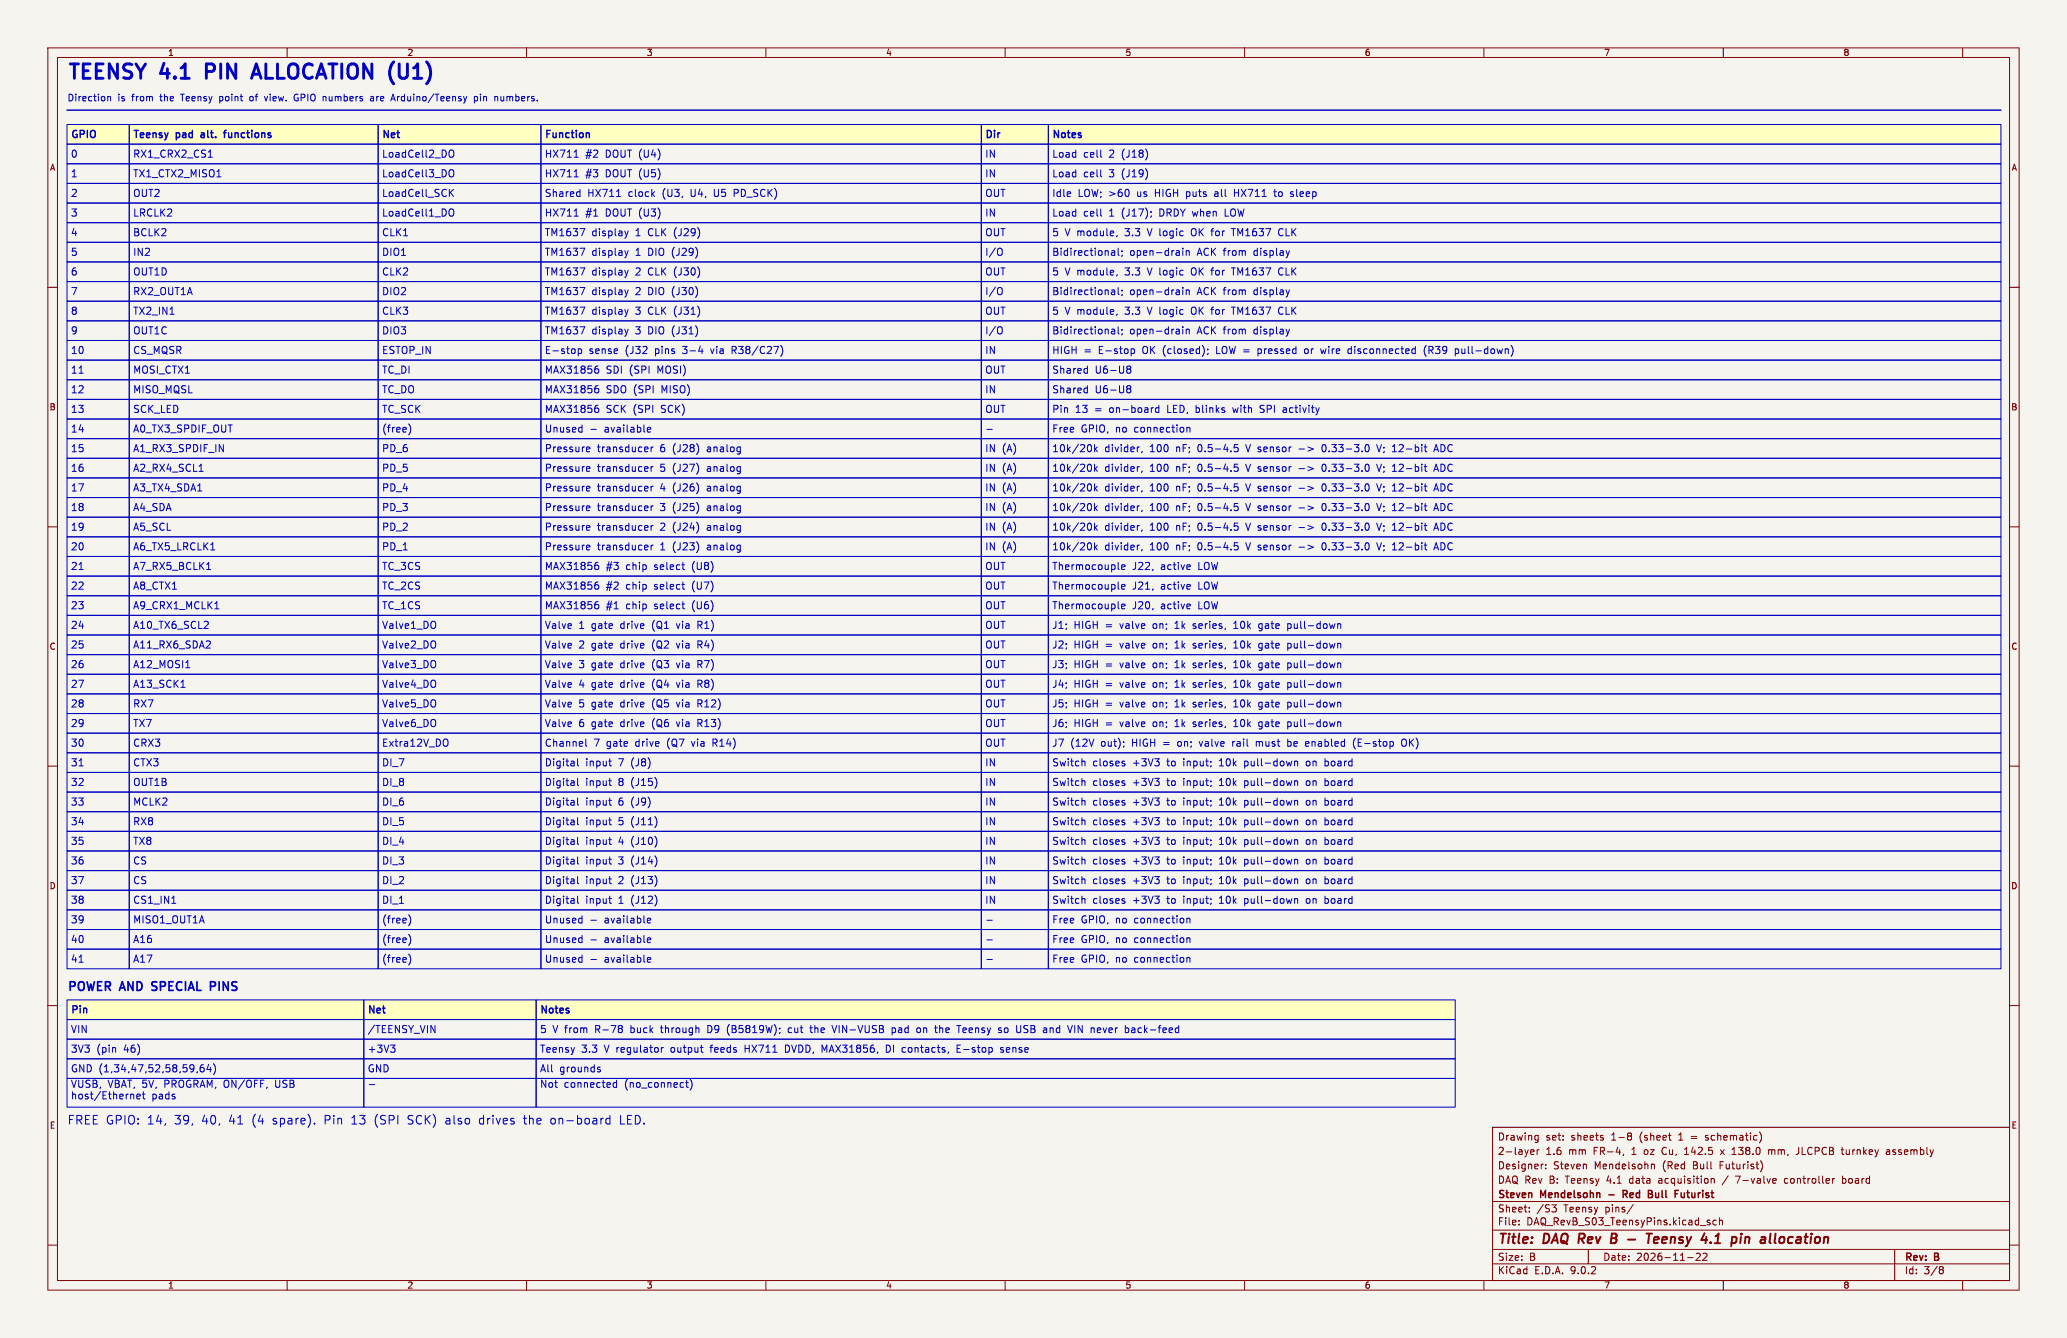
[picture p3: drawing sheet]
<svg xmlns="http://www.w3.org/2000/svg" width="432mm" height="279mm" viewBox="0 0 432 279" stroke-linecap="round" stroke-linejoin="round" font-family="sans-serif">
<defs><g id="words">
<g font-size="4.2" fill="#0000c2">
<text x="14" y="16.7">TEENSY</text>
<text x="33.8" y="16.7">4.1</text>
<text x="44.4" y="16.7">PIN</text>
<text x="55.5" y="16.7">ALLOCATION (U1)</text>
</g>
<g font-size="2.8" fill="#840000">
<text x="312.8" y="260.3">Title:</text>
<text x="322.5" y="260.3">DAQ Rev</text>
<text x="338.2" y="260.3">B</text>
<text x="347.3" y="260.3">Teensy</text>
<text x="359.5" y="260.3">4.1</text>
<text x="366.6" y="260.3">pin</text>
<text x="373.5" y="260.3">allocation</text>
</g>
<g font-size="2.5" fill="#0000c2">
<text x="14" y="207.1">POWER</text>
<text x="25.3" y="207.1">AND</text>
<text x="32.6" y="207.1">SPECIAL</text>
<text x="45.5" y="207.1">PINS</text>
<text x="14" y="234.9">FREE GPIO: 14,</text>
<text x="36.5" y="234.9">39,</text>
<text x="42.2" y="234.9">40,</text>
<text x="48" y="234.9">41</text>
<text x="52.9" y="234.9">(4</text>
<text x="57.3" y="234.9">spare).</text>
<text x="68.2" y="234.9">Pin</text>
<text x="73.9" y="234.9">13</text>
<text x="78.8" y="234.9">(SPI</text>
<text x="85.9" y="234.9">SCK)</text>
<text x="93.9" y="234.9">also</text>
<text x="101" y="234.9">drives</text>
<text x="110.4" y="234.9">the</text>
<text x="116.1" y="234.9">on-board</text>
<text x="130.7" y="234.9">LED.</text>
</g>
<g font-size="2.1" fill="#0000c2">
<text x="14.7" y="29.3">GPIO</text>
<text x="27.7" y="29.3">Teensy</text>
<text x="36.9" y="29.3">pad</text>
<text x="42.7" y="29.3">alt.</text>
<text x="48.1" y="29.3">functions</text>
<text x="79.7" y="29.3">Net</text>
<text x="113.7" y="29.3">Function</text>
<text x="205.7" y="29.3">Dir</text>
<text x="219.7" y="29.3">Notes</text>
<text x="14.7" y="33.1">0</text>
<text x="27.7" y="33.1">RX1_CRX2_CS1</text>
<text x="79.7" y="33.1">LoadCell2_DO</text>
<text x="113.7" y="33.1">HX711</text>
<text x="122.3" y="33.1">#2</text>
<text x="126.5" y="33.1">DOUT (U4)</text>
<text x="205.7" y="33.1">IN</text>
<text x="219.7" y="33.1">Load</text>
<text x="226.3" y="33.1">cell</text>
<text x="231.7" y="33.1">2</text>
<text x="234.5" y="33.1">(J18)</text>
<text x="14.7" y="41.3">2</text>
<text x="14.7" y="37.2">1</text>
<text x="27.7" y="41.3">OUT2</text>
<text x="27.7" y="37.2">TX1_CTX2_MISO1</text>
<text x="79.7" y="41.3">LoadCell_SCK</text>
<text x="79.7" y="37.2">LoadCell3_DO</text>
<text x="113.7" y="41.3">Shared</text>
<text x="113.7" y="37.2">HX711</text>
<text x="122.3" y="37.2">#3</text>
<text x="122.7" y="41.3">HX711</text>
<text x="126.5" y="37.2">DOUT (U5)</text>
<text x="131.3" y="41.3">clock</text>
<text x="138.5" y="41.3">(U3,</text>
<text x="144.5" y="41.3">U4,</text>
<text x="149.6" y="41.3">U5</text>
<text x="153.9" y="41.3">PD_SCK)</text>
<text x="205.7" y="41.3">OUT</text>
<text x="205.7" y="37.2">IN</text>
<text x="219.7" y="41.3">Idle</text>
<text x="219.7" y="37.2">Load</text>
<text x="225.1" y="41.3">LOW; &gt;60</text>
<text x="226.3" y="37.2">cell</text>
<text x="231.7" y="37.2">3</text>
<text x="234.5" y="37.2">(J19)</text>
<text x="237.7" y="41.3">us</text>
<text x="241.5" y="41.3">HIGH puts</text>
<text x="254.3" y="41.3">all</text>
<text x="258.5" y="41.3">HX711</text>
<text x="267.1" y="41.3">to</text>
<text x="270.6" y="41.3">sleep</text>
<text x="14.7" y="45.4">3</text>
<text x="27.7" y="45.4">LRCLK2</text>
<text x="79.7" y="45.4">LoadCell1_DO</text>
<text x="113.7" y="45.4">HX711</text>
<text x="122.3" y="45.4">#1</text>
<text x="126.5" y="45.4">DOUT (U3)</text>
<text x="205.7" y="45.4">IN</text>
<text x="219.7" y="45.4">Load</text>
<text x="226.3" y="45.4">cell</text>
<text x="231.7" y="45.4">1</text>
<text x="234.5" y="45.4">(J17);</text>
<text x="242.5" y="45.4">DRDY when</text>
<text x="256.4" y="45.4">LOW</text>
<text x="14.7" y="49.5">4</text>
<text x="14.7" y="53.6">5</text>
<text x="27.7" y="53.6">IN2</text>
<text x="27.7" y="49.5">BCLK2</text>
<text x="79.7" y="53.6">DIO1</text>
<text x="79.7" y="49.5">CLK1</text>
<text x="113.7" y="53.6">TM1637</text>
<text x="113.7" y="49.5">TM1637</text>
<text x="123.6" y="53.6">display</text>
<text x="123.6" y="49.5">display</text>
<text x="132.8" y="53.6">1</text>
<text x="132.8" y="49.5">1</text>
<text x="135.5" y="53.6">DIO (J29)</text>
<text x="135.5" y="49.5">CLK (J29)</text>
<text x="205.7" y="53.6">I/O</text>
<text x="205.7" y="49.5">OUT</text>
<text x="219.7" y="49.5">5</text>
<text x="219.7" y="53.6">Bidirectional;</text>
<text x="222.4" y="49.5">V module,</text>
<text x="235.2" y="49.5">3.3</text>
<text x="235.9" y="53.6">open-drain</text>
<text x="240" y="49.5">V logic</text>
<text x="249.4" y="49.5">OK for</text>
<text x="250.2" y="53.6">ACK from</text>
<text x="258.2" y="49.5">TM1637</text>
<text x="262.2" y="53.6">display</text>
<text x="268.1" y="49.5">CLK</text>
<text x="14.7" y="57.7">6</text>
<text x="27.7" y="57.7">OUT1D</text>
<text x="79.7" y="57.7">CLK2</text>
<text x="113.7" y="57.7">TM1637</text>
<text x="123.6" y="57.7">display</text>
<text x="132.8" y="57.7">2</text>
<text x="135.5" y="57.7">CLK (J30)</text>
<text x="205.7" y="57.7">OUT</text>
<text x="219.7" y="57.7">5</text>
<text x="222.4" y="57.7">V module,</text>
<text x="235.2" y="57.7">3.3</text>
<text x="240" y="57.7">V logic</text>
<text x="249.4" y="57.7">OK for</text>
<text x="258.2" y="57.7">TM1637</text>
<text x="268.1" y="57.7">CLK</text>
<text x="14.7" y="65.9">8</text>
<text x="14.7" y="61.8">7</text>
<text x="27.7" y="61.8">RX2_OUT1A</text>
<text x="27.7" y="65.9">TX2_IN1</text>
<text x="79.7" y="65.9">CLK3</text>
<text x="79.7" y="61.8">DIO2</text>
<text x="113.7" y="65.9">TM1637</text>
<text x="113.7" y="61.8">TM1637</text>
<text x="123.6" y="65.9">display</text>
<text x="123.6" y="61.8">display</text>
<text x="132.8" y="65.9">3</text>
<text x="132.8" y="61.8">2</text>
<text x="135.5" y="65.9">CLK (J31)</text>
<text x="135.5" y="61.8">DIO (J30)</text>
<text x="205.7" y="61.8">I/O</text>
<text x="205.7" y="65.9">OUT</text>
<text x="219.7" y="65.9">5</text>
<text x="219.7" y="61.8">Bidirectional;</text>
<text x="222.4" y="65.9">V module,</text>
<text x="235.2" y="65.9">3.3</text>
<text x="235.9" y="61.8">open-drain</text>
<text x="240" y="65.9">V logic</text>
<text x="249.4" y="65.9">OK for</text>
<text x="250.2" y="61.8">ACK from</text>
<text x="258.2" y="65.9">TM1637</text>
<text x="262.2" y="61.8">display</text>
<text x="268.1" y="65.9">CLK</text>
<text x="14.7" y="70">9</text>
<text x="27.7" y="70">OUT1C</text>
<text x="79.7" y="70">DIO3</text>
<text x="113.7" y="70">TM1637</text>
<text x="123.6" y="70">display</text>
<text x="132.8" y="70">3</text>
<text x="135.5" y="70">DIO (J31)</text>
<text x="205.7" y="70">I/O</text>
<text x="219.7" y="70">Bidirectional;</text>
<text x="235.9" y="70">open-drain</text>
<text x="250.2" y="70">ACK from</text>
<text x="262.2" y="70">display</text>
<text x="14.7" y="74.1">10</text>
<text x="27.7" y="74.1">CS_MQSR</text>
<text x="79.7" y="74.1">ESTOP_IN</text>
<text x="113.7" y="74.1">E-stop</text>
<text x="123" y="74.1">sense</text>
<text x="130.7" y="74.1">(J32</text>
<text x="137" y="74.1">pins</text>
<text x="142.9" y="74.1">3-4</text>
<text x="148.9" y="74.1">via</text>
<text x="153.4" y="74.1">R38/C27)</text>
<text x="205.7" y="74.1">IN</text>
<text x="219.7" y="74.1">HIGH =</text>
<text x="229.5" y="74.1">E-stop</text>
<text x="238.8" y="74.1">OK (closed);</text>
<text x="254.5" y="74.1">LOW =</text>
<text x="263.4" y="74.1">pressed</text>
<text x="273.4" y="74.1">or</text>
<text x="277" y="74.1">wire</text>
<text x="282.8" y="74.1">disconnected</text>
<text x="298.8" y="74.1">(R39</text>
<text x="305.4" y="74.1">pull-down)</text>
<text x="14.7" y="82.3">12</text>
<text x="14.7" y="78.2">11</text>
<text x="27.7" y="78.2">MOSI_CTX1</text>
<text x="27.7" y="82.3">MISO_MQSL</text>
<text x="79.7" y="82.3">TC_DO</text>
<text x="79.7" y="78.2">TC_DI</text>
<text x="113.7" y="82.3">MAX31856</text>
<text x="113.7" y="78.2">MAX31856</text>
<text x="126.6" y="82.3">SDO (SPI</text>
<text x="126.6" y="78.2">SDI (SPI</text>
<text x="137.5" y="78.2">MOSI)</text>
<text x="138.3" y="82.3">MISO)</text>
<text x="205.7" y="82.3">IN</text>
<text x="205.7" y="78.2">OUT</text>
<text x="219.7" y="82.3">Shared</text>
<text x="219.7" y="78.2">Shared</text>
<text x="228.7" y="82.3">U6-U8</text>
<text x="228.7" y="78.2">U6-U8</text>
<text x="14.7" y="86.4">13</text>
<text x="27.7" y="86.4">SCK_LED</text>
<text x="79.7" y="86.4">TC_SCK</text>
<text x="113.7" y="86.4">MAX31856</text>
<text x="126.6" y="86.4">SCK (SPI</text>
<text x="138.2" y="86.4">SCK)</text>
<text x="205.7" y="86.4">OUT</text>
<text x="219.7" y="86.4">Pin</text>
<text x="224.6" y="86.4">13</text>
<text x="228.7" y="86.4">=</text>
<text x="231.9" y="86.4">on-board</text>
<text x="244.1" y="86.4">LED, blinks</text>
<text x="258.1" y="86.4">with</text>
<text x="263.9" y="86.4">SPI</text>
<text x="268.9" y="86.4">activity</text>
<text x="14.7" y="90.5">14</text>
<text x="14.7" y="94.6">15</text>
<text x="27.7" y="94.6">A1_RX3_SPDIF_IN</text>
<text x="27.7" y="90.5">A0_TX3_SPDIF_OUT</text>
<text x="79.7" y="90.5">(free)</text>
<text x="79.7" y="94.6">PD_6</text>
<text x="113.7" y="94.6">Pressure</text>
<text x="113.7" y="90.5">Unused</text>
<text x="124.7" y="94.6">transducer</text>
<text x="126.3" y="90.5">available</text>
<text x="137.9" y="94.6">6</text>
<text x="140.7" y="94.6">(J28)</text>
<text x="148" y="94.6">analog</text>
<text x="205.7" y="94.6">IN</text>
<text x="209.3" y="94.6">(A)</text>
<text x="219.7" y="90.5">Free</text>
<text x="219.7" y="94.6">10k/20k</text>
<text x="225.8" y="90.5">GPIO,</text>
<text x="230.7" y="94.6">divider,</text>
<text x="233.1" y="90.5">no</text>
<text x="237.1" y="90.5">connection</text>
<text x="240.2" y="94.6">100</text>
<text x="245.8" y="94.6">nF;</text>
<text x="250.5" y="94.6">0.5-4.5</text>
<text x="260.8" y="94.6">V sensor</text>
<text x="272" y="94.6">-&gt;</text>
<text x="277" y="94.6">0.33-3.0</text>
<text x="288.8" y="94.6">V; 12-bit</text>
<text x="301" y="94.6">ADC</text>
<text x="14.7" y="98.7">16</text>
<text x="27.7" y="98.7">A2_RX4_SCL1</text>
<text x="79.7" y="98.7">PD_5</text>
<text x="113.7" y="98.7">Pressure</text>
<text x="124.7" y="98.7">transducer</text>
<text x="137.9" y="98.7">5</text>
<text x="140.7" y="98.7">(J27)</text>
<text x="148" y="98.7">analog</text>
<text x="205.7" y="98.7">IN</text>
<text x="209.3" y="98.7">(A)</text>
<text x="219.7" y="98.7">10k/20k</text>
<text x="230.7" y="98.7">divider,</text>
<text x="240.2" y="98.7">100</text>
<text x="245.8" y="98.7">nF;</text>
<text x="250.5" y="98.7">0.5-4.5</text>
<text x="260.8" y="98.7">V sensor</text>
<text x="272" y="98.7">-&gt;</text>
<text x="277" y="98.7">0.33-3.0</text>
<text x="288.8" y="98.7">V; 12-bit</text>
<text x="301" y="98.7">ADC</text>
<text x="14.7" y="106.9">18</text>
<text x="14.7" y="102.8">17</text>
<text x="27.7" y="106.9">A4_SDA</text>
<text x="27.7" y="102.8">A3_TX4_SDA1</text>
<text x="79.7" y="106.9">PD_3</text>
<text x="79.7" y="102.8">PD_4</text>
<text x="113.7" y="106.9">Pressure</text>
<text x="113.7" y="102.8">Pressure</text>
<text x="124.7" y="106.9">transducer</text>
<text x="124.7" y="102.8">transducer</text>
<text x="137.9" y="106.9">3</text>
<text x="137.9" y="102.8">4</text>
<text x="140.7" y="106.9">(J25)</text>
<text x="140.7" y="102.8">(J26)</text>
<text x="148" y="106.9">analog</text>
<text x="148" y="102.8">analog</text>
<text x="205.7" y="106.9">IN</text>
<text x="205.7" y="102.8">IN</text>
<text x="209.3" y="106.9">(A)</text>
<text x="209.3" y="102.8">(A)</text>
<text x="219.7" y="106.9">10k/20k</text>
<text x="219.7" y="102.8">10k/20k</text>
<text x="230.7" y="106.9">divider,</text>
<text x="230.7" y="102.8">divider,</text>
<text x="240.2" y="106.9">100</text>
<text x="240.2" y="102.8">100</text>
<text x="245.8" y="106.9">nF;</text>
<text x="245.8" y="102.8">nF;</text>
<text x="250.5" y="106.9">0.5-4.5</text>
<text x="250.5" y="102.8">0.5-4.5</text>
<text x="260.8" y="106.9">V sensor</text>
<text x="260.8" y="102.8">V sensor</text>
<text x="272" y="106.9">-&gt;</text>
<text x="272" y="102.8">-&gt;</text>
<text x="277" y="106.9">0.33-3.0</text>
<text x="277" y="102.8">0.33-3.0</text>
<text x="288.8" y="106.9">V; 12-bit</text>
<text x="288.8" y="102.8">V; 12-bit</text>
<text x="301" y="106.9">ADC</text>
<text x="301" y="102.8">ADC</text>
<text x="14.7" y="111">19</text>
<text x="27.7" y="111">A5_SCL</text>
<text x="79.7" y="111">PD_2</text>
<text x="113.7" y="111">Pressure</text>
<text x="124.7" y="111">transducer</text>
<text x="137.9" y="111">2</text>
<text x="140.7" y="111">(J24)</text>
<text x="148" y="111">analog</text>
<text x="205.7" y="111">IN</text>
<text x="209.3" y="111">(A)</text>
<text x="219.7" y="111">10k/20k</text>
<text x="230.7" y="111">divider,</text>
<text x="240.2" y="111">100</text>
<text x="245.8" y="111">nF;</text>
<text x="250.5" y="111">0.5-4.5</text>
<text x="260.8" y="111">V sensor</text>
<text x="272" y="111">-&gt;</text>
<text x="277" y="111">0.33-3.0</text>
<text x="288.8" y="111">V; 12-bit</text>
<text x="301" y="111">ADC</text>
<text x="14.7" y="119.2">21</text>
<text x="14.7" y="115.1">20</text>
<text x="27.7" y="119.2">A7_RX5_BCLK1</text>
<text x="27.7" y="115.1">A6_TX5_LRCLK1</text>
<text x="79.7" y="119.2">TC_3CS</text>
<text x="79.7" y="115.1">PD_1</text>
<text x="113.7" y="119.2">MAX31856</text>
<text x="113.7" y="115.1">Pressure</text>
<text x="124.7" y="115.1">transducer</text>
<text x="126.6" y="119.2">#3</text>
<text x="130.8" y="119.2">chip</text>
<text x="136.8" y="119.2">select</text>
<text x="137.9" y="115.1">1</text>
<text x="140.7" y="115.1">(J23)</text>
<text x="144.8" y="119.2">(U8)</text>
<text x="148" y="115.1">analog</text>
<text x="205.7" y="115.1">IN</text>
<text x="205.7" y="119.2">OUT</text>
<text x="209.3" y="115.1">(A)</text>
<text x="219.7" y="119.2">Thermocouple</text>
<text x="219.7" y="115.1">10k/20k</text>
<text x="230.7" y="115.1">divider,</text>
<text x="236.5" y="119.2">J22,</text>
<text x="240.2" y="115.1">100</text>
<text x="242.5" y="119.2">active</text>
<text x="245.8" y="115.1">nF;</text>
<text x="250.5" y="119.2">LOW</text>
<text x="250.5" y="115.1">0.5-4.5</text>
<text x="260.8" y="115.1">V sensor</text>
<text x="272" y="115.1">-&gt;</text>
<text x="277" y="115.1">0.33-3.0</text>
<text x="288.8" y="115.1">V; 12-bit</text>
<text x="301" y="115.1">ADC</text>
<text x="14.7" y="123.3">22</text>
<text x="27.7" y="123.3">A8_CTX1</text>
<text x="79.7" y="123.3">TC_2CS</text>
<text x="113.7" y="123.3">MAX31856</text>
<text x="126.6" y="123.3">#2</text>
<text x="130.8" y="123.3">chip</text>
<text x="136.8" y="123.3">select</text>
<text x="144.8" y="123.3">(U7)</text>
<text x="205.7" y="123.3">OUT</text>
<text x="219.7" y="123.3">Thermocouple</text>
<text x="236.5" y="123.3">J21,</text>
<text x="242.5" y="123.3">active</text>
<text x="250.5" y="123.3">LOW</text>
<text x="14.7" y="131.5">24</text>
<text x="14.7" y="127.4">23</text>
<text x="27.7" y="131.5">A10_TX6_SCL2</text>
<text x="27.7" y="127.4">A9_CRX1_MCLK1</text>
<text x="79.7" y="127.4">TC_1CS</text>
<text x="79.7" y="131.5">Valve1_DO</text>
<text x="113.7" y="127.4">MAX31856</text>
<text x="113.7" y="131.5">Valve</text>
<text x="120.9" y="131.5">1</text>
<text x="123.6" y="131.5">gate</text>
<text x="126.6" y="127.4">#1</text>
<text x="129.7" y="131.5">drive</text>
<text x="130.8" y="127.4">chip</text>
<text x="136.5" y="131.5">(Q1</text>
<text x="136.8" y="127.4">select</text>
<text x="141.8" y="131.5">via</text>
<text x="144.8" y="127.4">(U6)</text>
<text x="146.3" y="131.5">R1)</text>
<text x="205.7" y="131.5">OUT</text>
<text x="205.7" y="127.4">OUT</text>
<text x="219.7" y="131.5">J1;</text>
<text x="219.7" y="127.4">Thermocouple</text>
<text x="224.3" y="131.5">HIGH =</text>
<text x="234.1" y="131.5">valve</text>
<text x="236.5" y="127.4">J20,</text>
<text x="241.1" y="131.5">on;</text>
<text x="242.5" y="127.4">active</text>
<text x="245.8" y="131.5">1k</text>
<text x="249.8" y="131.5">series,</text>
<text x="250.5" y="127.4">LOW</text>
<text x="258.4" y="131.5">10k</text>
<text x="263.8" y="131.5">gate</text>
<text x="270" y="131.5">pull-down</text>
<text x="14.7" y="135.6">25</text>
<text x="27.7" y="135.6">A11_RX6_SDA2</text>
<text x="79.7" y="135.6">Valve2_DO</text>
<text x="113.7" y="135.6">Valve</text>
<text x="120.9" y="135.6">2</text>
<text x="123.6" y="135.6">gate</text>
<text x="129.7" y="135.6">drive</text>
<text x="136.5" y="135.6">(Q2</text>
<text x="141.8" y="135.6">via</text>
<text x="146.3" y="135.6">R4)</text>
<text x="205.7" y="135.6">OUT</text>
<text x="219.7" y="135.6">J2;</text>
<text x="224.3" y="135.6">HIGH =</text>
<text x="234.1" y="135.6">valve</text>
<text x="241.1" y="135.6">on;</text>
<text x="245.8" y="135.6">1k</text>
<text x="249.8" y="135.6">series,</text>
<text x="258.4" y="135.6">10k</text>
<text x="263.8" y="135.6">gate</text>
<text x="270" y="135.6">pull-down</text>
<text x="14.7" y="139.7">26</text>
<text x="14.7" y="143.8">27</text>
<text x="27.7" y="139.7">A12_MOSI1</text>
<text x="27.7" y="143.8">A13_SCK1</text>
<text x="79.7" y="139.7">Valve3_DO</text>
<text x="79.7" y="143.8">Valve4_DO</text>
<text x="113.7" y="139.7">Valve</text>
<text x="113.7" y="143.8">Valve</text>
<text x="120.9" y="139.7">3</text>
<text x="120.9" y="143.8">4</text>
<text x="123.6" y="139.7">gate</text>
<text x="123.6" y="143.8">gate</text>
<text x="129.7" y="139.7">drive</text>
<text x="129.7" y="143.8">drive</text>
<text x="136.5" y="139.7">(Q3</text>
<text x="136.5" y="143.8">(Q4</text>
<text x="141.8" y="139.7">via</text>
<text x="141.8" y="143.8">via</text>
<text x="146.3" y="139.7">R7)</text>
<text x="146.3" y="143.8">R8)</text>
<text x="205.7" y="143.8">OUT</text>
<text x="205.7" y="139.7">OUT</text>
<text x="219.7" y="143.8">J4;</text>
<text x="219.7" y="139.7">J3;</text>
<text x="224.3" y="143.8">HIGH =</text>
<text x="224.3" y="139.7">HIGH =</text>
<text x="234.1" y="143.8">valve</text>
<text x="234.1" y="139.7">valve</text>
<text x="241.1" y="143.8">on;</text>
<text x="241.1" y="139.7">on;</text>
<text x="245.8" y="143.8">1k</text>
<text x="245.8" y="139.7">1k</text>
<text x="249.8" y="143.8">series,</text>
<text x="249.8" y="139.7">series,</text>
<text x="258.4" y="143.8">10k</text>
<text x="258.4" y="139.7">10k</text>
<text x="263.8" y="143.8">gate</text>
<text x="263.8" y="139.7">gate</text>
<text x="270" y="143.8">pull-down</text>
<text x="270" y="139.7">pull-down</text>
<text x="14.7" y="147.9">28</text>
<text x="27.7" y="147.9">RX7</text>
<text x="79.7" y="147.9">Valve5_DO</text>
<text x="113.7" y="147.9">Valve</text>
<text x="120.9" y="147.9">5</text>
<text x="123.6" y="147.9">gate</text>
<text x="129.7" y="147.9">drive</text>
<text x="136.5" y="147.9">(Q5</text>
<text x="141.8" y="147.9">via</text>
<text x="146.3" y="147.9">R12)</text>
<text x="205.7" y="147.9">OUT</text>
<text x="219.7" y="147.9">J5;</text>
<text x="224.3" y="147.9">HIGH =</text>
<text x="234.1" y="147.9">valve</text>
<text x="241.1" y="147.9">on;</text>
<text x="245.8" y="147.9">1k</text>
<text x="249.8" y="147.9">series,</text>
<text x="258.4" y="147.9">10k</text>
<text x="263.8" y="147.9">gate</text>
<text x="270" y="147.9">pull-down</text>
<text x="14.7" y="152">29</text>
<text x="27.7" y="152">TX7</text>
<text x="79.7" y="152">Valve6_DO</text>
<text x="113.7" y="152">Valve</text>
<text x="120.9" y="152">6</text>
<text x="123.6" y="152">gate</text>
<text x="129.7" y="152">drive</text>
<text x="136.5" y="152">(Q6</text>
<text x="141.8" y="152">via</text>
<text x="146.3" y="152">R13)</text>
<text x="205.7" y="152">OUT</text>
<text x="219.7" y="152">J6;</text>
<text x="224.3" y="152">HIGH =</text>
<text x="234.1" y="152">valve</text>
<text x="241.1" y="152">on;</text>
<text x="245.8" y="152">1k</text>
<text x="249.8" y="152">series,</text>
<text x="258.4" y="152">10k</text>
<text x="263.8" y="152">gate</text>
<text x="270" y="152">pull-down</text>
<text x="14.7" y="160.2">31</text>
<text x="14.7" y="156.1">30</text>
<text x="27.7" y="160.2">CTX3</text>
<text x="27.7" y="156.1">CRX3</text>
<text x="79.7" y="156.1">Extra12V_DO</text>
<text x="79.7" y="160.2">DI_7</text>
<text x="113.7" y="156.1">Channel</text>
<text x="113.7" y="160.2">Digital</text>
<text x="122.3" y="160.2">input</text>
<text x="124" y="156.1">7</text>
<text x="126.7" y="156.1">gate</text>
<text x="129.2" y="160.2">7</text>
<text x="132" y="160.2">(J8)</text>
<text x="132.9" y="156.1">drive</text>
<text x="139.6" y="156.1">(Q7</text>
<text x="144.9" y="156.1">via</text>
<text x="149.4" y="156.1">R14)</text>
<text x="205.7" y="160.2">IN</text>
<text x="205.7" y="156.1">OUT</text>
<text x="219.7" y="160.2">Switch</text>
<text x="219.7" y="156.1">J7</text>
<text x="223.6" y="156.1">(12V</text>
<text x="228.2" y="160.2">closes</text>
<text x="230" y="156.1">out);</text>
<text x="236.6" y="156.1">HIGH =</text>
<text x="236.7" y="160.2">+3V3</text>
<text x="244" y="160.2">to</text>
<text x="246.4" y="156.1">on;</text>
<text x="247.5" y="160.2">input;</text>
<text x="251.1" y="156.1">valve</text>
<text x="255.1" y="160.2">10k</text>
<text x="258.2" y="156.1">rail</text>
<text x="260.5" y="160.2">pull-down</text>
<text x="263.2" y="156.1">must</text>
<text x="270" y="156.1">be</text>
<text x="273.6" y="160.2">on</text>
<text x="273.9" y="156.1">enabled</text>
<text x="277.6" y="160.2">board</text>
<text x="284" y="156.1">(E-stop</text>
<text x="294.3" y="156.1">OK)</text>
<text x="14.7" y="164.3">32</text>
<text x="27.7" y="164.3">OUT1B</text>
<text x="79.7" y="164.3">DI_8</text>
<text x="113.7" y="164.3">Digital</text>
<text x="122.3" y="164.3">input</text>
<text x="129.2" y="164.3">8</text>
<text x="132" y="164.3">(J15)</text>
<text x="205.7" y="164.3">IN</text>
<text x="219.7" y="164.3">Switch</text>
<text x="228.2" y="164.3">closes</text>
<text x="236.7" y="164.3">+3V3</text>
<text x="244" y="164.3">to</text>
<text x="247.5" y="164.3">input;</text>
<text x="255.1" y="164.3">10k</text>
<text x="260.5" y="164.3">pull-down</text>
<text x="273.6" y="164.3">on</text>
<text x="277.6" y="164.3">board</text>
<text x="14.7" y="172.5">34</text>
<text x="14.7" y="168.4">33</text>
<text x="27.7" y="168.4">MCLK2</text>
<text x="27.7" y="172.5">RX8</text>
<text x="79.7" y="172.5">DI_5</text>
<text x="79.7" y="168.4">DI_6</text>
<text x="113.7" y="172.5">Digital</text>
<text x="113.7" y="168.4">Digital</text>
<text x="122.3" y="172.5">input</text>
<text x="122.3" y="168.4">input</text>
<text x="129.2" y="172.5">5</text>
<text x="129.2" y="168.4">6</text>
<text x="132" y="172.5">(J11)</text>
<text x="132" y="168.4">(J9)</text>
<text x="205.7" y="172.5">IN</text>
<text x="205.7" y="168.4">IN</text>
<text x="219.7" y="172.5">Switch</text>
<text x="219.7" y="168.4">Switch</text>
<text x="228.2" y="172.5">closes</text>
<text x="228.2" y="168.4">closes</text>
<text x="236.7" y="172.5">+3V3</text>
<text x="236.7" y="168.4">+3V3</text>
<text x="244" y="172.5">to</text>
<text x="244" y="168.4">to</text>
<text x="247.5" y="172.5">input;</text>
<text x="247.5" y="168.4">input;</text>
<text x="255.1" y="172.5">10k</text>
<text x="255.1" y="168.4">10k</text>
<text x="260.5" y="172.5">pull-down</text>
<text x="260.5" y="168.4">pull-down</text>
<text x="273.6" y="172.5">on</text>
<text x="273.6" y="168.4">on</text>
<text x="277.6" y="172.5">board</text>
<text x="277.6" y="168.4">board</text>
<text x="14.7" y="176.6">35</text>
<text x="27.7" y="176.6">TX8</text>
<text x="79.7" y="176.6">DI_4</text>
<text x="113.7" y="176.6">Digital</text>
<text x="122.3" y="176.6">input</text>
<text x="129.2" y="176.6">4</text>
<text x="132" y="176.6">(J10)</text>
<text x="205.7" y="176.6">IN</text>
<text x="219.7" y="176.6">Switch</text>
<text x="228.2" y="176.6">closes</text>
<text x="236.7" y="176.6">+3V3</text>
<text x="244" y="176.6">to</text>
<text x="247.5" y="176.6">input;</text>
<text x="255.1" y="176.6">10k</text>
<text x="260.5" y="176.6">pull-down</text>
<text x="273.6" y="176.6">on</text>
<text x="277.6" y="176.6">board</text>
<text x="14.7" y="184.8">37</text>
<text x="14.7" y="180.7">36</text>
<text x="27.7" y="184.8">CS</text>
<text x="27.7" y="180.7">CS</text>
<text x="79.7" y="184.8">DI_2</text>
<text x="79.7" y="180.7">DI_3</text>
<text x="113.7" y="184.8">Digital</text>
<text x="113.7" y="180.7">Digital</text>
<text x="122.3" y="184.8">input</text>
<text x="122.3" y="180.7">input</text>
<text x="129.2" y="184.8">2</text>
<text x="129.2" y="180.7">3</text>
<text x="132" y="184.8">(J13)</text>
<text x="132" y="180.7">(J14)</text>
<text x="205.7" y="184.8">IN</text>
<text x="205.7" y="180.7">IN</text>
<text x="219.7" y="184.8">Switch</text>
<text x="219.7" y="180.7">Switch</text>
<text x="228.2" y="184.8">closes</text>
<text x="228.2" y="180.7">closes</text>
<text x="236.7" y="184.8">+3V3</text>
<text x="236.7" y="180.7">+3V3</text>
<text x="244" y="184.8">to</text>
<text x="244" y="180.7">to</text>
<text x="247.5" y="184.8">input;</text>
<text x="247.5" y="180.7">input;</text>
<text x="255.1" y="184.8">10k</text>
<text x="255.1" y="180.7">10k</text>
<text x="260.5" y="184.8">pull-down</text>
<text x="260.5" y="180.7">pull-down</text>
<text x="273.6" y="184.8">on</text>
<text x="273.6" y="180.7">on</text>
<text x="277.6" y="184.8">board</text>
<text x="277.6" y="180.7">board</text>
<text x="14.7" y="188.9">38</text>
<text x="27.7" y="188.9">CS1_IN1</text>
<text x="79.7" y="188.9">DI_1</text>
<text x="113.7" y="188.9">Digital</text>
<text x="122.3" y="188.9">input</text>
<text x="129.2" y="188.9">1</text>
<text x="132" y="188.9">(J12)</text>
<text x="205.7" y="188.9">IN</text>
<text x="219.7" y="188.9">Switch</text>
<text x="228.2" y="188.9">closes</text>
<text x="236.7" y="188.9">+3V3</text>
<text x="244" y="188.9">to</text>
<text x="247.5" y="188.9">input;</text>
<text x="255.1" y="188.9">10k</text>
<text x="260.5" y="188.9">pull-down</text>
<text x="273.6" y="188.9">on</text>
<text x="277.6" y="188.9">board</text>
<text x="14.7" y="197.1">40</text>
<text x="14.7" y="193">39</text>
<text x="27.7" y="197.1">A16</text>
<text x="27.7" y="193">MISO1_OUT1A</text>
<text x="79.7" y="197.1">(free)</text>
<text x="79.7" y="193">(free)</text>
<text x="113.7" y="197.1">Unused</text>
<text x="113.7" y="193">Unused</text>
<text x="126.3" y="197.1">available</text>
<text x="126.3" y="193">available</text>
<text x="219.7" y="197.1">Free</text>
<text x="219.7" y="193">Free</text>
<text x="225.8" y="197.1">GPIO,</text>
<text x="225.8" y="193">GPIO,</text>
<text x="233.1" y="197.1">no</text>
<text x="233.1" y="193">no</text>
<text x="237.1" y="197.1">connection</text>
<text x="237.1" y="193">connection</text>
<text x="14.7" y="201.2">41</text>
<text x="27.7" y="201.2">A17</text>
<text x="79.7" y="201.2">(free)</text>
<text x="113.7" y="201.2">Unused</text>
<text x="126.3" y="201.2">available</text>
<text x="219.7" y="201.2">Free</text>
<text x="225.8" y="201.2">GPIO,</text>
<text x="233.1" y="201.2">no</text>
<text x="237.1" y="201.2">connection</text>
<text x="14.7" y="215.9">VIN</text>
<text x="14.7" y="212.1">Pin</text>
<text x="76.7" y="215.9">/TEENSY_VIN</text>
<text x="76.7" y="212.1">Net</text>
<text x="112.7" y="215.9">5</text>
<text x="112.7" y="212.1">Notes</text>
<text x="115.4" y="215.9">V from</text>
<text x="124.5" y="215.9">R-78</text>
<text x="132" y="215.9">buck</text>
<text x="138.5" y="215.9">through</text>
<text x="148.4" y="215.9">D9</text>
<text x="152.6" y="215.9">(B5819W);</text>
<text x="165.5" y="215.9">cut</text>
<text x="170.3" y="215.9">the</text>
<text x="175.1" y="215.9">VIN-VUSB</text>
<text x="187.6" y="215.9">pad</text>
<text x="193" y="215.9">on</text>
<text x="197" y="215.9">the</text>
<text x="201.8" y="215.9">Teensy</text>
<text x="210.6" y="215.9">so</text>
<text x="214.4" y="215.9">USB</text>
<text x="220.2" y="215.9">and</text>
<text x="225.6" y="215.9">VIN never</text>
<text x="237.8" y="215.9">back-feed</text>
<text x="14.7" y="220">3V3</text>
<text x="20.1" y="220">(pin</text>
<text x="25.9" y="220">46)</text>
<text x="76.7" y="220">+3V3</text>
<text x="112.7" y="220">Teensy</text>
<text x="121.4" y="220">3.3</text>
<text x="126.3" y="220">V regulator</text>
<text x="140.4" y="220">output</text>
<text x="148.8" y="220">feeds</text>
<text x="156.1" y="220">HX711</text>
<text x="164.7" y="220">DVDD, MAX31856,</text>
<text x="186.1" y="220">DI contacts,</text>
<text x="201.2" y="220">E-stop</text>
<text x="210.5" y="220">sense</text>
<text x="14.7" y="227.5">VUSB,</text>
<text x="14.7" y="224.1">GND (1,34,47,52,58,59,64)</text>
<text x="22.5" y="227.5">VBAT, 5V,</text>
<text x="34.5" y="227.5">PROGRAM, ON/OFF,</text>
<text x="57.9" y="227.5">USB</text>
<text x="76.7" y="224.1">GND</text>
<text x="112.7" y="227.5">Not</text>
<text x="112.7" y="224.1">All</text>
<text x="116.9" y="224.1">grounds</text>
<text x="117.8" y="227.5">connected</text>
<text x="130.5" y="227.5">(no_connect)</text>
<text x="14.7" y="229.9">host/Ethernet</text>
<text x="31.6" y="229.9">pads</text>
</g>
<g font-size="2.1" fill="#840000">
<text x="312.8" y="238.4">Drawing</text>
<text x="322.9" y="238.4">set:</text>
<text x="328.3" y="238.4">sheets</text>
<text x="336.8" y="238.4">1-8</text>
<text x="342.8" y="238.4">(sheet</text>
<text x="351.1" y="238.4">1</text>
<text x="353.8" y="238.4">=</text>
<text x="357" y="238.4">schematic)</text>
<text x="312.8" y="244.4">Designer:</text>
<text x="312.8" y="241.4">2-layer</text>
<text x="322.9" y="241.4">1.6</text>
<text x="324.5" y="244.4">Steven</text>
<text x="327.8" y="241.4">mm</text>
<text x="333.1" y="241.4">FR-4,</text>
<text x="333.1" y="244.4">Mendelsohn</text>
<text x="341.1" y="241.4">1</text>
<text x="343.9" y="241.4">oz</text>
<text x="347.5" y="244.4">(Red</text>
<text x="347.7" y="241.4">Cu,</text>
<text x="352.6" y="241.4">142.5</text>
<text x="353.9" y="244.4">Bull</text>
<text x="359.7" y="244.4">Futurist)</text>
<text x="360.3" y="241.4">x</text>
<text x="362.9" y="241.4">138.0</text>
<text x="370.6" y="241.4">mm,</text>
<text x="376.6" y="241.4">JLCPCB</text>
<text x="386.3" y="241.4">turnkey</text>
<text x="395.7" y="241.4">assembly</text>
<text x="312.8" y="250.6">Steven</text>
<text x="312.8" y="247.4">DAQ Rev</text>
<text x="321.9" y="250.6">Mendelsohn</text>
<text x="323.7" y="247.4">B:</text>
<text x="327.2" y="247.4">Teensy</text>
<text x="335.9" y="247.4">4.1</text>
<text x="336.7" y="250.6">-</text>
<text x="340.3" y="250.6">Red</text>
<text x="340.8" y="247.4">data</text>
<text x="346.2" y="250.6">Bull</text>
<text x="347" y="247.4">acquisition</text>
<text x="352.4" y="250.6">Futurist</text>
<text x="363.5" y="247.4">7-valve</text>
<text x="373.8" y="247.4">controller</text>
<text x="386" y="247.4">board</text>
<text x="312.8" y="256.1">File:</text>
<text x="312.8" y="253.4">Sheet:</text>
<text x="318.9" y="256.1">DAQ_RevB_S03_TeensyPins.kicad_sch</text>
<text x="321" y="253.4">/S3</text>
<text x="326.8" y="253.4">Teensy</text>
<text x="335.5" y="253.4">pins/</text>
<text x="312.8" y="263.5">Size:</text>
<text x="319.5" y="263.5">B</text>
<text x="334.8" y="263.5">Date:</text>
<text x="341.8" y="263.5">2026-11-22</text>
<text x="397.8" y="263.7">Rev:</text>
<text x="404.2" y="263.7">B</text>
<text x="312.8" y="266.3">KiCad</text>
<text x="320.5" y="266.3">E.D.A.</text>
<text x="328.1" y="266.3">9.0.2</text>
<text x="397.8" y="266.3">Id:</text>
<text x="401.9" y="266.3">3/8</text>
</g>
<g font-size="1.9" fill="#0000c2">
<text x="14" y="21.2">Direction</text>
<text x="24.6" y="21.2">is</text>
<text x="27.6" y="21.2">from</text>
<text x="33.7" y="21.2">the</text>
<text x="38.2" y="21.2">Teensy</text>
<text x="46.4" y="21.2">point</text>
<text x="52.9" y="21.2">of</text>
<text x="56.2" y="21.2">view.</text>
<text x="62.5" y="21.2">GPIO numbers</text>
<text x="78.8" y="21.2">are</text>
<text x="83.4" y="21.2">Arduino/Teensy</text>
<text x="100.8" y="21.2">pin</text>
<text x="105.2" y="21.2">numbers.</text>
</g>
<g font-size="1.8" fill="#840000">
<text x="35" y="11.9">1</text>
<text x="85" y="11.9">2</text>
<text x="135" y="11.9">3</text>
<text x="185" y="11.9">4</text>
<text x="235" y="11.9">5</text>
<text x="285" y="11.9">6</text>
<text x="335" y="11.9">7</text>
<text x="385" y="11.9">8</text>
<text x="10.3" y="35.9">A</text>
<text x="420.1" y="35.9">A</text>
<text x="10.3" y="85.9">B</text>
<text x="420.1" y="85.9">B</text>
<text x="10.3" y="135.9">C</text>
<text x="420.1" y="135.9">C</text>
<text x="10.3" y="185.9">D</text>
<text x="420.1" y="185.9">D</text>
<text x="10.3" y="235.9">E</text>
<text x="420.1" y="235.9">E</text>
<text x="35" y="269.3">1</text>
<text x="85" y="269.3">2</text>
<text x="135" y="269.3">3</text>
<text x="185" y="269.3">4</text>
<text x="235" y="269.3">5</text>
<text x="285" y="269.3">6</text>
<text x="335" y="269.3">7</text>
<text x="385" y="269.3">8</text>
</g>
</g></defs>
<path d="M0 0h431.8v279.4h-431.8z" fill="#f5f4ef" stroke="#f5f4ef" stroke-width=".21"/>
<g fill="none" stroke="#840000" stroke-width=".21">
<path d="M10 10h411.8v259.4h-411.8zM12 12h407.8v255.4h-407.8zM60 10v2M110 10v2M160 10v2M210 10v2M260 10v2M310 10v2M360 10v2M410 10v2M10 60h2M419.8 60h2"/>
<path d="M10 110h2M419.8 110h2M10 160h2M419.8 160h2M10 210h2M419.8 210h2M311.8 235.4h108v32h-108zM320.9 237.1l.4 .1M321.3 237.1v1.2l-.3 .3M321.3 238l-.4 .1M340.3 236.6l.4 .1 .1 .2-.3 .3M340.3 237.2h.2"/>
<path d="M340.5 237.2l.3 .2v.4l-.1 .2-.4 .1M352.2 239.8l-.3 .2M356.3 238l.1 .1M356.3 237.2v.3M362 239.9l.3-.3v1.5M367.6 236.4a1.76 1.76 0 0 1 0 2.2M375.8 239.6v1.1a.48 .48 0 0 1-.6 .4M10 260h2M311.8 256.9h108M311.8 250.9h108M317.3 255.6v.2M317.3 254.9v.1"/>
<path d="M319.5 252.9v.2M319.5 252.2v.1M319.8 241h.6M319.8 240.2l.5-.1 .2 .3-.7 .2M321.1 240.1v1M321.5 240.1l-.4 .3M322.3 243.1h.1M322.9 243.9v.2M322.9 243.2v.1M324.2 251.6h.9l-.5 .6 .4 .1 .1 .5-.3 .3h-.4M339.2 241l-.2 .3M341.2 251.5l-1.3 1.9"/>
<path d="M345 243.2h.5l.1 .9M351.9 241.1h.9M357 255.3l.3 .2-.3 .3M357 254.8l.2 .1M357.5 246.2l.2-.1 .3 .1 .1 .9M358.5 254.9l-.4-.1-.3 .3 .2 .6h.5M359.2 254.9l.2-.1 .4 .1v.9M359.2 254.3v1.5M359.4 240.1l.8 1M360.2 240.1l-.8 1M361 245.5l-1.2 1.9M361.8 241.1h.9"/>
<path d="M362.5 245.6h1M367.8 242.4a1.76 1.76 0 0 1 0 2.2M369.5 240.1v1M370 240.2l-.3-.1-.2 .1M370.8 246.1l.2 .3-.7 .2M371 247l-.2 .1M373.3 246.1l-.4 .1-.1 .2v.5l.5 .2M383.3 246.1l-.3 .1M384.9 246.2h.6M384.9 247h.6M384.9 245.6v1.5M394.1 240.2h.6l.1 .9"/>
<path d="M394.8 240.4l-.5 .1-.3 .2 .3 .4 .5-.1M419.8 260h2M60 267.4v2M110 267.4v2M160 267.4v2M210 267.4v2M260 267.4v2M310 267.4v2M311.8 263.9h108M311.8 260.9h108M331.8 260.9v3M352.5 262.6h1.2"/>
<path d="M355.1 261.8v.5l-.8 .9h.9M356.5 261.8v.5l-.8 .9h.9M360 267.4v2M395.8 260.9v6.5M405.4 264.5l.4 .1 .2 .2-.3 .3M405.4 265.1h.3M405.7 265.1l.2 .2 .1 .4-.2 .2-.4 .1M410 267.4v2"/>
</g>
<g fill="none" stroke="#840000" stroke-width=".4">
<path d="M336.6 258.6h.7M336.7 257.6h.7M337.3 258.6l.3 .1M337.4 259.5l-.9 .1M337.5 258.5l-.2 .1M340.1 258.8h1.5M344 257.6h1.1M344.5 257.6l-.2 2M345.5 258.9l1-.2-.1-.3h-.7l-.2 .9 .2 .3 .6-.1M358.2 259.6h1.1M358.8 257.9l-.4 .3M364.6 258.5l.3-.2 .5 .1-.1 1.2"/>
<path d="M364.6 258.3l-.1 1.3M372.7 259.2l-.2 .3a.52 .52 0 0 1-.8-.1M372.7 258.5a.57 .57 0 0 0-1 .2"/>
</g>
<path d="M339.4 249.4l.5 .7M339.8 248.6h-.7v1.5M339.8 249.3l-.7 .1M344.9 248.6l.2 .3-.2 .4 .2 .1 .1 .4-.3 .3h-.5M351.2 249.1l.1 .9 .3 .1 .3-.2" fill="none" stroke="#840000" stroke-width=".3"/>
<g fill="#ffffc2">
<path d="M79 26h34v4.1h-34z"/>
<path d="M219 26h199v4.1h-199z"/>
<path d="M205 26h14v4.1h-14z"/>
<path d="M14 208.8h62v4.1h-62z"/>
<path d="M112 208.8h192v4.1h-192z"/>
<path d="M27 26h52v4.1h-52z"/>
<path d="M14 26h13v4.1h-13z"/>
<path d="M113 26h92v4.1h-92z"/>
<path d="M76 208.8h36v4.1h-36z"/>
</g>
<path d="M14 23h404M42 28.2v.5M46.7 27.7h.6M47.3 27.2l-.4 .2v1.3" fill="none" stroke="#0000c2" stroke-width=".3"/>
<g fill="none" stroke="#0000c2" stroke-width=".21">
<path d="M61.9 19.7a.75 .75 0 0 0-.5 .7 .75 .75 0 0 0 .5 .7M82.1 19.7l.5 1.4M14 30.1h13v4.1h-13zM14 38.3h13v4.1h-13zM14 34.2h13v4.1h-13zM14 26h13v4.1h-13zM22.5 20.1v1M22.5 20.3l.2-.2 .3 .1 .1 .9M27 38.3h52v4.1h-52zM27 30.1h52v4.1h-52zM27 34.2h52v4.1h-52zM27 26h52v4.1h-52z"/>
<path d="M43.5 32.8h.9M45.3 36.9h.9M52.3 20.2l-.1 .2 .1 .6M55.2 20.1l.4 1M77.4 20.2h.6v.9M78 20.5h-.4l-.2 .2 .2 .4 .4-.1M79 26h34v4.1h-34zM79 38.3h34v4.1h-34zM79 34.2h34v4.1h-34zM79 30.1h34v4.1h-34zM81.8 20.7h.6M94 31.4l.2-.1a.5 .5 0 0 1 .6 .5v.5a.5 .5 0 0 1-.3 .5 .5 .5 0 0 1-.5 0"/>
<path d="M94 35.5l.2-.1a.5 .5 0 0 1 .6 .5v.5a.5 .5 0 0 1-.3 .5 .5 .5 0 0 1-.5 0M94.7 39.5l-.8 .9M99.1 20.2l.4-.1 .3 .3-.2 .6h-.5M99.1 20.1v1.4M103.9 20.2l.1 .9M104.6 20.1l.1 .9M113 38.3h92v4.1h-92zM113 34.2h92v4.1h-92zM113 30.1h92v4.1h-92zM113 26h92v4.1h-92zM119.9 32.8h.9M119.9 36.9h.9"/>
<path d="M121.2 39.5v1.5M205 38.3h14v4.1h-14zM205 34.2h14v4.1h-14zM205 30.1h14v4.1h-14zM205 26h14v4.1h-14zM219 38.3h199v4.1h-199zM219 34.2h199v4.1h-199zM219 30.1h199v4.1h-199zM219 26h199v4.1h-199zM229.9 36.7l.3 .2M229.9 32.6l.3 .2M235.8 39.8v1"/>
<path d="M257.9 39.5v1.5M266.3 39.5v1.3l.2 .2M14 42.4h13v4.1h-13zM14 46.5h13v4.1h-13zM14 58.8h13v4.1h-13zM14 54.7h13v4.1h-13zM14 50.6h13v4.1h-13zM27 54.7h52v4.1h-52zM27 50.6h52v4.1h-52zM27 58.8h52v4.1h-52zM27 46.5h52v4.1h-52zM27 42.4h52v4.1h-52z"/>
<path d="M79 50.6h34v4.1h-34zM79 58.8h34v4.1h-34zM79 54.7h34v4.1h-34zM79 46.5h34v4.1h-34zM79 42.4h34v4.1h-34zM94 43.7l.2-.1a.5 .5 0 0 1 .6 .5v.5a.5 .5 0 0 1-.3 .5 .5 .5 0 0 1-.5 0M94.1 40.2l.6 .8M113 54.7h92v4.1h-92zM113 58.8h92v4.1h-92zM113 50.6h92v4.1h-92zM113 46.5h92v4.1h-92zM113 42.4h92v4.1h-92z"/>
<path d="M119.9 45.1h.9M121 40l.2 .1M121.2 41h-.2M121.2 55.9h1l-.7 1.5M121.2 47.7h1l-.7 1.5M121.2 51.8h1l-.7 1.5M128.8 41h.9M130.5 56.4l.4 1M130.5 52.3l.4 1M130.5 48.2l.4 1M130.9 57.4l-.2 .4M130.9 53.3l-.2 .4"/>
<path d="M130.9 49.2l-.2 .4M131.2 56.4l-.3 1M131.2 52.3l-.3 1M131.2 48.2l-.3 1M205 58.8h14v4.1h-14zM205 54.7h14v4.1h-14zM205 50.6h14v4.1h-14zM205 46.5h14v4.1h-14zM205 42.4h14v4.1h-14zM209 51.8l.2 .1a.96 .96 0 0 1-.2 1.4M219 58.8h199v4.1h-199zM219 54.7h199v4.1h-199z"/>
<path d="M219 46.5h199v4.1h-199zM219 42.4h199v4.1h-199zM219 50.6h199v4.1h-199zM229.9 44.9l.3 .2M232.2 53.1l.2 .2h.5M232.2 52.4h.6l.1 .9M232.9 52.7l-.5 .1-.2 .2M233.4 49.2l-.2 .3M233.4 57.4l-.2 .3M233.6 51.8v1.3l.2 .2M234.4 52.4v.2M234.4 53.3l-.1 .3"/>
<path d="M240.4 44.2v.2M240.5 45.1l-.1 .3M247.1 51.8v.2M247.1 52.3v1M247.8 52.3v1M247.8 52.5l.2-.2 .4 .1v.9M257.2 55.9h.9M257.2 47.7h.9M257.9 40.3h.8M266.1 40h.6M267.6 47.7a.81 .81 0 0 0-.5 .8 .81 .81 0 0 0 .5 .7M267.6 55.9a.81 .81 0 0 0-.5 .8 .81 .81 0 0 0 .5 .7"/>
<path d="M269.6 41h.4M270 40l-.4 .3 .1 .2h.3M14 79.3h13v4.1h-13zM14 75.2h13v4.1h-13zM14 71.1h13v4.1h-13zM14 67h13v4.1h-13zM14 62.9h13v4.1h-13zM16.5 77.9h.9M27 75.2h52v4.1h-52zM27 71.1h52v4.1h-52zM27 67h52v4.1h-52zM27 62.9h52v4.1h-52z"/>
<path d="M27 79.3h52v4.1h-52zM35.5 65.6h.9M79 79.3h34v4.1h-34zM79 75.2h34v4.1h-34zM79 71.1h34v4.1h-34zM79 67h34v4.1h-34zM79 62.9h34v4.1h-34zM113 79.3h92v4.1h-92zM113 75.2h92v4.1h-92zM113 71.1h92v4.1h-92zM113 67h92v4.1h-92zM113 62.9h92v4.1h-92z"/>
<path d="M120.8 72.9l.4-.1 .3 .3-.1 .7h-.6M120.8 72.8v1.5M121.2 64.1h1l-.7 1.5M121.2 68.2h1l-.7 1.5M121.2 60h1l-.7 1.5M124.5 77l.4 .1 .2 .2-.1 .5-.5 .1M124.7 76.4h.2M130.5 68.7l.4 1M130.5 64.6l.4 1M130.5 60.5l.4 1M130.9 69.7l-.2 .4M130.9 65.6l-.2 .4"/>
<path d="M130.9 61.5l-.2 .4M131.2 68.7l-.3 1M131.2 64.6l-.3 1M131.2 60.5l-.3 1M145.9 73.3h1M146.7 72.8v1M163.1 72.1a1.72 1.72 0 0 1 0 2.3M205 62.9h14v4.1h-14zM205 79.3h14v4.1h-14zM205 75.2h14v4.1h-14zM205 71.1h14v4.1h-14zM205 67h14v4.1h-14z"/>
<path d="M209 60l.2 .1a.96 .96 0 0 1-.2 1.4M209 68.2l.2 .1a.96 .96 0 0 1-.2 1.4M219 79.3h199v4.1h-199zM219 75.2h199v4.1h-199zM219 71.1h199v4.1h-199zM219 67h199v4.1h-199zM219 62.9h199v4.1h-199zM227 76.9l.2 .1M227.2 76.4v1.5M227.2 77.9h-.2M232.2 69.5l.2 .2h.5M232.2 61.3l.2 .2h.5"/>
<path d="M232.2 60.6h.6l.1 .9M232.2 68.8h.6l.1 .9M232.9 69.1l-.5 .1-.2 .2M232.9 60.9l-.5 .1-.2 .2M233.4 65.6l-.2 .3M233.6 68.2v1.3l.2 .2M233.6 60v1.3l.2 .2M234.4 68.8v.2M234.4 60.6v.2M234.4 61.5l-.1 .3M234.4 69.7l-.1 .3M235.4 76.7l.3-.3 .4 .1 .1 .3-.3 .3"/>
<path d="M235.4 76.8l.3 .3M235.7 77.1h.2M235.7 77.1l-.3 .3M235.9 77.1l.3 .3-.1 .5h-.4l-.3-.2M236.3 72.8v1.5M236.3 72.9l.4-.1 .3 .3-.1 .7h-.6M247.1 60v.2M247.1 60.5v1M247.1 68.2v.2M247.1 68.7v1M247.8 68.9l.2-.2 .4 .1v.9M247.8 60.5v1"/>
<path d="M247.8 68.7v1M247.8 60.7l.2-.2 .4 .1v.9M252.3 72.9v.2M252.4 73.8l-.2 .3M257.2 64.1h.9M262.8 72.8v1.5M262.8 73.8h.1M262.9 72.8l-.1 .1M267.6 64.1a.81 .81 0 0 0-.5 .8 .81 .81 0 0 0 .5 .7M272.8 72.8l-.3 .3v.5l.3 .2M275.9 72.8l.3 1 .2-.7M282.2 72.8l-.5 .1-.1 .2 .1 .6 .5 .1"/>
<path d="M297.9 72.1a1.72 1.72 0 0 0 0 2.3M304 72.9l.4-.1 .3 .3-.1 .7h-.6M304 72.8v1.5M315.7 72.1a1.72 1.72 0 0 1 0 2.3M14 87.5h13v4.1h-13zM14 83.4h13v4.1h-13zM14 91.6h13v4.1h-13zM14 95.7h13v4.1h-13zM14 99.8h13v4.1h-13zM27 99.8h52v4.1h-52zM27 95.7h52v4.1h-52zM27 91.6h52v4.1h-52z"/>
<path d="M27 87.5h52v4.1h-52zM27 83.4h52v4.1h-52zM41.6 98.4h.8M45.8 92.8l.9 1.5v-1.5M79 83.4h34v4.1h-34zM79 87.5h34v4.1h-34zM79 95.7h34v4.1h-34zM79 99.8h34v4.1h-34zM79 91.6h34v4.1h-34zM85.4 88.5a1.72 1.72 0 0 1 0 2.3M113 99.8h92v4.1h-92zM113 95.7h92v4.1h-92z"/>
<path d="M113 91.6h92v4.1h-92zM113 87.5h92v4.1h-92zM113 83.4h92v4.1h-92zM121.4 89.2l.2 .1M121.6 88.7v1.5M121.6 90.2h-.2M122.6 93.4l.4-.1 .2 .4-.7 .1M122.6 97.5l.4-.1 .2 .4-.7 .1M122.6 98.4h.6M122.6 94.3h.6M123.4 89.7h1.2M124.5 85.2l.4 .1 .2 .2-.1 .5-.5 .1"/>
<path d="M124.5 81.1l.4 .1 .2 .2-.1 .5-.5 .1M124.7 80.5h.2M124.7 84.6h.2M135.2 89.7l.7-.1v-.3l-.5-.1-.2 .3 .1 .7h.6M135.3 93.4l.1 .3-.7 .1M135.3 97.5l.1 .3-.7 .1M136 93.3v1M136 97.4v1M136.4 97.4l-.4 .3M136.4 93.3l-.4 .3M205 95.7h14v4.1h-14zM205 99.8h14v4.1h-14z"/>
<path d="M205 91.6h14v4.1h-14zM205 87.5h14v4.1h-14zM205 83.4h14v4.1h-14zM206.2 89.7h1.1M219 87.5h199v4.1h-199zM219 83.4h199v4.1h-199zM219 99.8h199v4.1h-199zM219 95.7h199v4.1h-199zM219 91.6h199v4.1h-199zM227 81l.2 .1M227.2 80.5v1.5M227.2 82h-.2"/>
<path d="M227.7 96.9a.94 .94 0 0 1 0 1.5M227.7 92.8a.94 .94 0 0 1 0 1.5M228.7 92.8v1.5M228.7 96.9v1.5M228.8 97.9l.4 .5M228.8 93.8l.4 .5M229.2 97.4l-.5 .6M229.2 93.3l-.5 .6M235.4 80.9l.3 .3M235.4 80.8l.3-.3 .4 .1 .1 .3-.3 .3M235.7 81.2h.2M235.7 81.2l-.3 .3"/>
<path d="M235.9 81.2l.3 .3-.1 .5h-.4l-.3-.2M237.9 97.4h.1M237.9 93.3h.1M238.6 94.3l-.2 .3M238.6 98.4l-.2 .3M240.8 85.1h.1M242.1 85.2l-.4-.1-.3 .3 .1 .7h.6M242.1 84.6v1.5M247.9 89.2v1M247.9 89.4l.3-.2 .3 .1 .1 .9M258.6 92.8h-.7l-.1 .8 .2-.2 .5 .1 .2 .2-.1 .5-.2 .1-.6-.1M258.6 96.9h-.7l-.1 .8 .2-.2 .5 .1 .2 .2-.1 .5-.2 .1-.6-.1"/>
<path d="M263.2 86.1h.2M263.4 84.7l-.2 .2 .2 .4M268.5 85.1l-.4 .1M268.6 85.6h-.4l-.2 .2 .1 .3h.5M271.4 97.9h1.1M271.4 93.8h1.1M276.5 92.8a.94 .94 0 0 0 0 1.5M276.5 96.9a.94 .94 0 0 0 0 1.5M285.3 97.1l.2-.2a.8 .8 0 0 1 .5 .8 .8 .8 0 0 1-.5 .7l-.2-.1M285.3 93l.2-.2a.8 .8 0 0 1 .5 .8 .8 .8 0 0 1-.5 .7l-.2-.1M287.6 96.9l.5 1.5M287.6 92.8l.5 1.5"/>
<path d="M297.5 97.4h.6M297.5 93.3h.6M297.9 98.4h.2M297.9 94.3h.2M299.5 98.4l.5-1.5 .5 1.5M299.5 94.3l.5-1.5 .5 1.5M299.7 98h.7M299.7 93.9h.7M14 103.9h13v4.1h-13zM14 116.2h13v4.1h-13zM14 112.1h13v4.1h-13zM14 108h13v4.1h-13z"/>
<path d="M16.5 118.9h.9M27 116.2h52v4.1h-52zM27 112.1h52v4.1h-52zM27 108h52v4.1h-52zM27 103.9h52v4.1h-52zM43.2 118.9h.8M43.4 117.7l.2-.3v1.5M44 114.8h.9M79 116.2h34v4.1h-34zM79 112.1h34v4.1h-34zM79 108h34v4.1h-34zM79 103.9h34v4.1h-34z"/>
<path d="M113 116.2h92v4.1h-92zM113 112.1h92v4.1h-92zM113 108h92v4.1h-92zM113 103.9h92v4.1h-92zM122.6 114.8h.6M122.6 113.9l.4-.1 .2 .4-.7 .1M122.6 101.6l.4-.1 .2 .4-.7 .1M122.6 105.7l.4-.1 .2 .4-.7 .1M122.6 109.8l.4-.1 .2 .4-.7 .1M122.6 110.7h.6M122.6 106.6h.6M122.6 102.5h.6"/>
<path d="M124.5 118l.4 .1 .2 .2-.1 .5-.5 .1M124.7 117.4h.2M135.3 113.9l.1 .3-.7 .1M135.3 101.6l.1 .3-.7 .1M135.3 105.7l.1 .3-.7 .1M135.3 109.8l.1 .3-.7 .1M136 101.5v1M136 105.6v1M136 109.7v1M136 113.8v1M136.4 113.8l-.4 .3M136.4 109.7l-.4 .3"/>
<path d="M136.4 105.6l-.4 .3M136.4 101.5l-.4 .3M142.4 117.9h.6M142.9 118.9h.1M205 112.1h14v4.1h-14zM205 108h14v4.1h-14zM205 103.9h14v4.1h-14zM205 116.2h14v4.1h-14zM219 108h199v4.1h-199zM219 116.2h199v4.1h-199zM219 112.1h199v4.1h-199zM219 103.9h199v4.1h-199z"/>
<path d="M227.7 101a.94 .94 0 0 1 0 1.5M227.7 109.2a.94 .94 0 0 1 0 1.5M227.7 105.1a.94 .94 0 0 1 0 1.5M227.7 113.3a.94 .94 0 0 1 0 1.5M228.7 101v1.5M228.7 105.1v1.5M228.7 109.2v1.5M228.7 113.3v1.5M228.8 110.2l.4 .5M228.8 114.3l.4 .5M228.8 106.1l.4 .5M228.8 102l.4 .5"/>
<path d="M229.2 109.7l-.5 .6M229.2 113.8l-.5 .6M229.2 105.6l-.5 .6M229.2 101.5l-.5 .6M233.7 118.9h.1M234.3 118.4l.7-.1-.1-.3-.4-.1-.2 .3 .1 .7h.5M237.9 113.8h.1M237.9 109.7h.1M237.9 105.6h.1M237.9 101.5h.1M238.6 102.5l-.2 .3M238.6 106.6l-.2 .3"/>
<path d="M238.6 110.7l-.2 .3M238.6 114.8l-.2 .3M248.6 118l.1 .3-.8 .1M258.6 113.3h-.7l-.1 .8 .2-.2 .5 .1 .2 .2-.1 .5-.2 .1-.6-.1M258.6 109.2h-.7l-.1 .8 .2-.2 .5 .1 .2 .2-.1 .5-.2 .1-.6-.1M258.6 101h-.7l-.1 .8 .2-.2 .5 .1 .2 .2-.1 .5-.2 .1-.6-.1M258.6 105.1h-.7l-.1 .8 .2-.2 .5 .1 .2 .2-.1 .5-.2 .1-.6-.1M271.4 110.2h1.1M271.4 114.3h1.1M271.4 106.1h1.1M271.4 102h1.1M276.5 109.2a.94 .94 0 0 0 0 1.5"/>
<path d="M276.5 101a.94 .94 0 0 0 0 1.5M276.5 105.1a.94 .94 0 0 0 0 1.5M276.5 113.3a.94 .94 0 0 0 0 1.5M285.3 105.3l.2-.2a.8 .8 0 0 1 .5 .8 .8 .8 0 0 1-.5 .7l-.2-.1M285.3 113.5l.2-.2a.8 .8 0 0 1 .5 .8 .8 .8 0 0 1-.5 .7l-.2-.1M285.3 109.4l.2-.2a.8 .8 0 0 1 .5 .8 .8 .8 0 0 1-.5 .7l-.2-.1M285.3 101.2l.2-.2a.8 .8 0 0 1 .5 .8 .8 .8 0 0 1-.5 .7l-.2-.1M287.6 109.2l.5 1.5M287.6 113.3l.5 1.5M287.6 105.1l.5 1.5M287.6 101l.5 1.5M297.5 113.8h.6"/>
<path d="M297.5 109.7h.6M297.5 105.6h.6M297.5 101.5h.6M297.9 114.8h.2M297.9 110.7h.2M297.9 106.6h.2M297.9 102.5h.2M299.5 110.7l.5-1.5 .5 1.5M299.5 114.8l.5-1.5 .5 1.5M299.5 106.6l.5-1.5 .5 1.5M299.5 102.5l.5-1.5 .5 1.5M299.7 110.3h.7"/>
<path d="M299.7 114.4h.7M299.7 106.2h.7M299.7 102.1h.7M14 136.7h13v4.1h-13zM14 132.6h13v4.1h-13zM14 128.5h13v4.1h-13zM14 124.4h13v4.1h-13zM14 120.3h13v4.1h-13zM27 120.3h52v4.1h-52zM27 128.5h52v4.1h-52zM27 132.6h52v4.1h-52zM27 136.7h52v4.1h-52z"/>
<path d="M27 124.4h52v4.1h-52zM38.8 139.4h.9M43 135.3h.9M43.4 129.8l.1 .2-.1 .4-.8 .8h.9M43.9 134v.5M44.9 127.1h.8M79 124.4h34v4.1h-34zM79 120.3h34v4.1h-34zM79 128.5h34v4.1h-34zM79 132.6h34v4.1h-34zM79 136.7h34v4.1h-34zM113 120.3h92v4.1h-92z"/>
<path d="M113 124.4h92v4.1h-92zM113 136.7h92v4.1h-92zM113 132.6h92v4.1h-92zM113 128.5h92v4.1h-92zM124.5 122.1l.4 .1 .2 .2-.1 .5-.5 .1M124.5 126.2l.4 .1 .2 .2-.1 .5-.5 .1M124.7 121.5h.2M124.7 125.6h.2M142.4 122h.6M142.4 126.1h.6M142.9 123h.1M142.9 127.1h.1"/>
<path d="M205 136.7h14v4.1h-14zM205 132.6h14v4.1h-14zM205 128.5h14v4.1h-14zM205 124.4h14v4.1h-14zM205 120.3h14v4.1h-14zM219 136.7h199v4.1h-199zM219 132.6h199v4.1h-199zM219 128.5h199v4.1h-199zM219 124.4h199v4.1h-199zM219 120.3h199v4.1h-199zM233.7 127.1h.1M233.7 123h.1"/>
<path d="M234.3 122.5l.7-.1-.1-.3-.4-.1-.2 .3 .1 .7h.5M234.3 126.6l.7-.1-.1-.3-.4-.1-.2 .3 .1 .7h.5M248.6 126.2l.1 .3-.8 .1M248.6 122.1l.1 .3-.8 .1M257.7 139.4h.9M257.7 135.3h.9M257.7 131.2h.9M258 138.2l-.3 .2M258 134.1l-.3 .2M258 130l-.3 .2M263 139.9h.4M263 135.8h.4"/>
<path d="M263 131.7h.4M263.2 134.3l-.3 .3v.5l.3 .2M263.2 130.2l-.3 .3v.5l.3 .2M263.2 138.4l-.3 .3v.5l.3 .2M269 130.2v1.5M269 134.3v1.5M269 138.4v1.5M269 139.4h.4M269 135.3h.4M269 131.2h.4M269.4 138.4l-.4 .1M269.4 134.3l-.4 .1"/>
<path d="M269.4 130.2l-.4 .1M279.4 130.4l.3-.2 .3 .1 .1 .9M279.4 134.5l.3-.2 .3 .1 .1 .9M279.4 138.6l.3-.2 .3 .1 .1 .9M14 157.2h13v4.1h-13zM14 153.1h13v4.1h-13zM14 149h13v4.1h-13zM14 144.9h13v4.1h-13zM14 140.8h13v4.1h-13zM16.5 159.9h.9M27 157.2h52v4.1h-52zM27 153.1h52v4.1h-52z"/>
<path d="M27 149h52v4.1h-52zM27 144.9h52v4.1h-52zM27 140.8h52v4.1h-52zM37.8 143.5h.9M79 140.8h34v4.1h-34zM79 144.9h34v4.1h-34zM79 149h34v4.1h-34zM79 153.1h34v4.1h-34zM79 157.2h34v4.1h-34zM93.2 154.3l.2 .1a.96 .96 0 0 1-.2 1.4M113 149h92v4.1h-92zM113 144.9h92v4.1h-92z"/>
<path d="M113 140.8h92v4.1h-92zM113 153.1h92v4.1h-92zM113 157.2h92v4.1h-92zM120.7 158.4v1.3l.2 .2M122.4 154.3v1.3l.2 .2M127.2 158.9h.5M127.4 159.9h.3M205 157.2h14v4.1h-14zM205 153.1h14v4.1h-14zM205 149h14v4.1h-14zM205 144.9h14v4.1h-14zM205 140.8h14v4.1h-14z"/>
<path d="M219 157.2h199v4.1h-199zM219 153.1h199v4.1h-199zM219 149h199v4.1h-199zM219 144.9h199v4.1h-199zM219 140.8h199v4.1h-199zM226.4 158.9l.3 .3v.7M234.6 159.4l.3 .1 .1 .2-.2 .2h-.3M234.6 158.9l.3 .1M234.7 154.9v.2M234.8 155.8l-.1 .2M257.5 154.8v1M257.7 154.9l-.2 .2"/>
<path d="M257.7 151.7h.9M257.7 147.6h.9M257.7 143.5h.9M258 150.5l-.3 .2M258 146.4l-.3 .2M258 142.3l-.3 .2M262.4 154.8v1M262.7 154.8l-.3 .2M263 152.2h.4M263 148.1h.4M263 144h.4M263.2 150.7l-.3 .3v.5l.3 .2"/>
<path d="M263.2 142.5l-.3 .3v.5l.3 .2M263.2 146.6l-.3 .3v.5l.3 .2M269 154.3v1.5M269 155.8h.4M269 142.5v1.5M269 146.6v1.5M269 150.7v1.5M269 151.7h.4M269 147.6h.4M269 143.5h.4M269.4 154.8l-.4 .1M269.4 150.7l-.4 .1"/>
<path d="M269.4 146.6l-.4 .1M269.4 142.5l-.4 .1M270.4 158.9v1M270.4 159.1l.3-.2 .3 .1 .1 .9M272.8 154.9h.6M272.8 155.8h.6M272.9 159.1v.7M273.4 155.2l-.7 .1M276.8 158.4v1.5M276.8 159.9h.4M277.2 158.9l-.4 .1M279.4 142.7l.3-.2 .3 .1 .1 .9"/>
<path d="M279.4 150.9l.3-.2 .3 .1 .1 .9M279.4 146.8l.3-.2 .3 .1 .1 .9M283.2 154.1a1.72 1.72 0 0 0 0 2.3M293.7 154.6l-.3-.3a.5 .5 0 0 0-.6 .5v.5a.5 .5 0 0 0 .4 .5 .5 .5 0 0 0 .5-.2M14 177.7h13v4.1h-13zM14 173.6h13v4.1h-13zM14 169.5h13v4.1h-13zM14 165.4h13v4.1h-13zM14 161.3h13v4.1h-13zM27 165.4h52v4.1h-52zM27 177.7h52v4.1h-52zM27 173.6h52v4.1h-52z"/>
<path d="M27 169.5h52v4.1h-52zM27 161.3h52v4.1h-52zM79 177.7h34v4.1h-34zM79 173.6h34v4.1h-34zM79 169.5h34v4.1h-34zM79 165.4h34v4.1h-34zM79 161.3h34v4.1h-34zM113 177.7h92v4.1h-92zM113 173.6h92v4.1h-92zM113 169.5h92v4.1h-92zM113 165.4h92v4.1h-92zM113 161.3h92v4.1h-92z"/>
<path d="M120.7 162.5v1.3l.2 .2M120.7 166.6v1.3l.2 .2M120.7 170.7v1.3l.2 .2M120.7 174.8v1.3l.2 .2M120.7 178.9v1.3l.2 .2M127.2 179.4h.5M127.2 175.3h.5M127.2 171.2h.5M127.2 167.1h.5M127.2 163h.5M127.4 176.3h.3M127.4 172.2h.3"/>
<path d="M127.4 168.1h.3M127.4 164h.3M205 169.5h14v4.1h-14zM205 165.4h14v4.1h-14zM205 161.3h14v4.1h-14zM205 173.6h14v4.1h-14zM205 177.7h14v4.1h-14zM219 177.7h199v4.1h-199zM219 173.6h199v4.1h-199zM219 169.5h199v4.1h-199zM219 165.4h199v4.1h-199zM219 161.3h199v4.1h-199z"/>
<path d="M226.4 163l.3 .3v.7M226.4 167.1l.3 .3v.7M226.4 171.2l.3 .3v.7M226.4 175.3l.3 .3v.7M226.4 179.4l.3 .3v.7M234.6 163.5l.3 .1 .1 .2-.2 .2h-.3M234.6 167.6l.3 .1 .1 .2-.2 .2h-.3M234.6 171.7l.3 .1 .1 .2-.2 .2h-.3M234.6 175.8l.3 .1 .1 .2-.2 .2h-.3M234.6 179.9l.3 .1 .1 .2-.2 .2h-.3M234.6 179.4l.3 .1M234.6 175.3l.3 .1"/>
<path d="M234.6 171.2l.3 .1M234.6 167.1l.3 .1M234.6 163l.3 .1M270.4 163v1M270.4 167.1v1M270.4 171.2v1M270.4 175.3v1M270.4 179.4v1M270.4 163.2l.3-.2 .3 .1 .1 .9M270.4 167.3l.3-.2 .3 .1 .1 .9M270.4 171.4l.3-.2 .3 .1 .1 .9M270.4 175.5l.3-.2 .3 .1 .1 .9"/>
<path d="M270.4 179.6l.3-.2 .3 .1 .1 .9M272.9 163.2v.7M272.9 167.3v.7M272.9 171.4v.7M272.9 175.5v.7M272.9 179.6v.7M276.8 162.5v1.5M276.8 166.6v1.5M276.8 170.7v1.5M276.8 174.8v1.5M276.8 178.9v1.5M276.8 176.3h.4"/>
<path d="M276.8 172.2h.4M276.8 168.1h.4M276.8 164h.4M277.2 179.4l-.4 .1M277.2 175.3l-.4 .1M277.2 171.2l-.4 .1M277.2 167.1l-.4 .1M277.2 163l-.4 .1M14 198.2h13v4.1h-13zM14 194.1h13v4.1h-13zM14 190h13v4.1h-13zM14 185.9h13v4.1h-13z"/>
<path d="M14 181.8h13v4.1h-13zM27 181.8h52v4.1h-52zM27 185.9h52v4.1h-52zM27 198.2h52v4.1h-52zM27 194.1h52v4.1h-52zM27 190h52v4.1h-52zM35.9 188.6h.8M79 198.2h34v4.1h-34zM79 194.1h34v4.1h-34zM79 190h34v4.1h-34zM79 185.9h34v4.1h-34zM79 181.8h34v4.1h-34z"/>
<path d="M85.4 195.1a1.72 1.72 0 0 1 0 2.3M85.4 191a1.72 1.72 0 0 1 0 2.3M85.4 199.2a1.72 1.72 0 0 1 0 2.3M113 185.9h92v4.1h-92zM113 181.8h92v4.1h-92zM113 198.2h92v4.1h-92zM113 194.1h92v4.1h-92zM113 190h92v4.1h-92zM120.7 187.1v1.3l.2 .2M120.7 183v1.3l.2 .2M121.4 199.9l.2 .1M121.4 195.8l.2 .1"/>
<path d="M121.4 191.7l.2 .1M121.6 191.2v1.5M121.6 195.3v1.5M121.6 199.4v1.5M121.6 196.8h-.2M121.6 192.7h-.2M123.4 196.3h1.2M123.4 192.2h1.2M127.2 183.5h.5M127.2 187.6h.5M127.4 188.6h.3M127.4 184.5h.3"/>
<path d="M127.4 180.4h.3M135.2 196.3l.7-.1v-.3l-.5-.1-.2 .3 .1 .7h.6M135.2 192.2l.7-.1v-.3l-.5-.1-.2 .3 .1 .7h.6M205 185.9h14v4.1h-14zM205 198.2h14v4.1h-14zM205 194.1h14v4.1h-14zM205 190h14v4.1h-14zM205 181.8h14v4.1h-14zM206.2 196.3h1.1M206.2 192.2h1.1M219 181.8h199v4.1h-199zM219 198.2h199v4.1h-199z"/>
<path d="M219 194.1h199v4.1h-199zM219 190h199v4.1h-199zM219 185.9h199v4.1h-199zM226.4 183.5l.3 .3v.7M226.4 187.6l.3 .3v.7M234.6 188.1l.3 .1 .1 .2-.2 .2h-.3M234.6 184l.3 .1 .1 .2-.2 .2h-.3M234.6 183.5l.3 .1M234.6 187.6l.3 .1M247.9 191.7v1M247.9 195.8v1M247.9 199.9v1"/>
<path d="M247.9 191.9l.3-.2 .3 .1 .1 .9M247.9 196l.3-.2 .3 .1 .1 .9M270.4 183.7l.3-.2 .3 .1 .1 .9M270.4 183.5v1M270.4 187.6v1M270.4 187.8l.3-.2 .3 .1 .1 .9M272.9 183.7v.7M272.9 187.8v.7M276.8 188.6h.4M276.8 184.5h.4M276.8 183v1.5M276.8 187.1v1.5"/>
<path d="M276.8 180.4h.4M277.2 183.5l-.4 .1M277.2 187.6l-.4 .1M14 217h62v4.1h-62zM14 212.9h62v4.1h-62zM14 208.8h62v4.1h-62zM16.5 200.9h.9M76 212.9h36v4.1h-36zM76 217h36v4.1h-36zM76 208.8h36v4.1h-36zM81.6 218.2h.9l-.5 .6M82.2 218.8l.3 .3v.4l-.3 .2"/>
<path d="M90 214.1l.9 1.5v-1.5M112 217h192v4.1h-192zM112 212.9h192v4.1h-192zM112 208.8h192v4.1h-192zM121.6 200.9h-.2M123.4 200.4h1.2M129.4 214.1l.5 .1 .1 .2-.3 .4M129.4 214.8h.3M129.7 214.8l.2 .1 .1 .5-.1 .2h-.5M135.2 200.4l.7-.1v-.3l-.5-.1-.2 .3 .1 .7h.6M138.2 218.7v1M138.6 218.7l-.4 .3"/>
<path d="M152 214.6v1M164.4 218.2h-.3v1.5h.3M164.9 214.6l-.2 .3v.5l.2 .2M169.2 214.6h.5M169.4 214.1v1.3l.3 .2M173.8 214.1l.5 1.5 .5-1.5M185.7 218.3l-.5-.1v1.5h.5M186.4 214.7l.4-.1 .3 .3M186.4 214.6v1.5M187.1 215.4l-.3 .2h-.4M191.7 214.7l.3-.1 .3 .3-.1 .6-.2 .1h-.3M196.3 214.1v1.5"/>
<path d="M196.4 214.7l-.1 .1M199.9 214.1h.8M199.9 219h.5M200.7 218.2h-.8v1.5h.8M206.2 200.4h1.1M209.6 218.8l-.4-.1-.2 .3 .1 .2 .5 .1v.4h-.6M209.9 214.7l-.1 .2 .1 .7M219.6 214.6l-.2 .2M224.5 214.1v1.5M236.4 215.4l.2 .2h.5M236.4 214.7h.6l.1 .9M237.1 215l-.5 .1-.2 .2"/>
<path d="M247.9 200.1l.3-.2 .3 .1 .1 .9M14 225.2h62v6h-62zM14 221.1h62v4.1h-62zM27.7 228.5l.2 .2v.8M28.8 228.5l-.2 .2v.6l.2 .2 .4-.1M29.1 228.5l.2 .3-.7 .2M29.9 228v1.3l.4 .2M41.2 223.8l-.1 .3M42.5 222.3l-.4 .1a1.01 1.01 0 0 0 0 1.4l.5-.1 .1-.5-.3-.3-.5 .1-.1 .2M43.6 222.3l-.4 1h1M43.9 222.8v1M44.6 222.1a1.72 1.72 0 0 1 0 2.3"/>
<path d="M65.7 234.6v.1M76 225.2h36v6h-36zM76 221.1h36v4.1h-36zM77.2 226.5h1.1M100.2 233.7v.9M109.3 233.5h.7M112 225.2h192v6h-192zM112 221.1h192v4.1h-192zM115.4 233.5l-.3 .4v.5l.3 .3M125 223.3l.4 .1v.2l-.2 .2h-.3M125 222.8l.4 .1M126.7 233.6h.7"/>
<path d="M126.7 234.6h.7M127.4 232.9v1.8M128.8 225.6v1.5M128.8 226.1h-.4l-.3 .2 .1 .7h.6M129.6 232.9v1.8h.9M143.2 226.1h.6M143.4 225.6v1.2l.4 .3M144.2 225.3a1.72 1.72 0 0 1 0 2.3"/>
</g>
<path d="M43.1 14.9h1.2M44.3 13.4h-1.2v3M52.5 16.4l1-3 1 3M52.8 15.5h1.5" fill="none" stroke="#0000c2" stroke-width=".6"/>
<path d="M31.7 206.7l.3 .1M31.8 205.2v.5M44 205l.8 .1M44.8 205.9l-.8 .1" fill="none" stroke="#0000c2" stroke-width=".36"/>
<use href="#words"/>
</svg>
